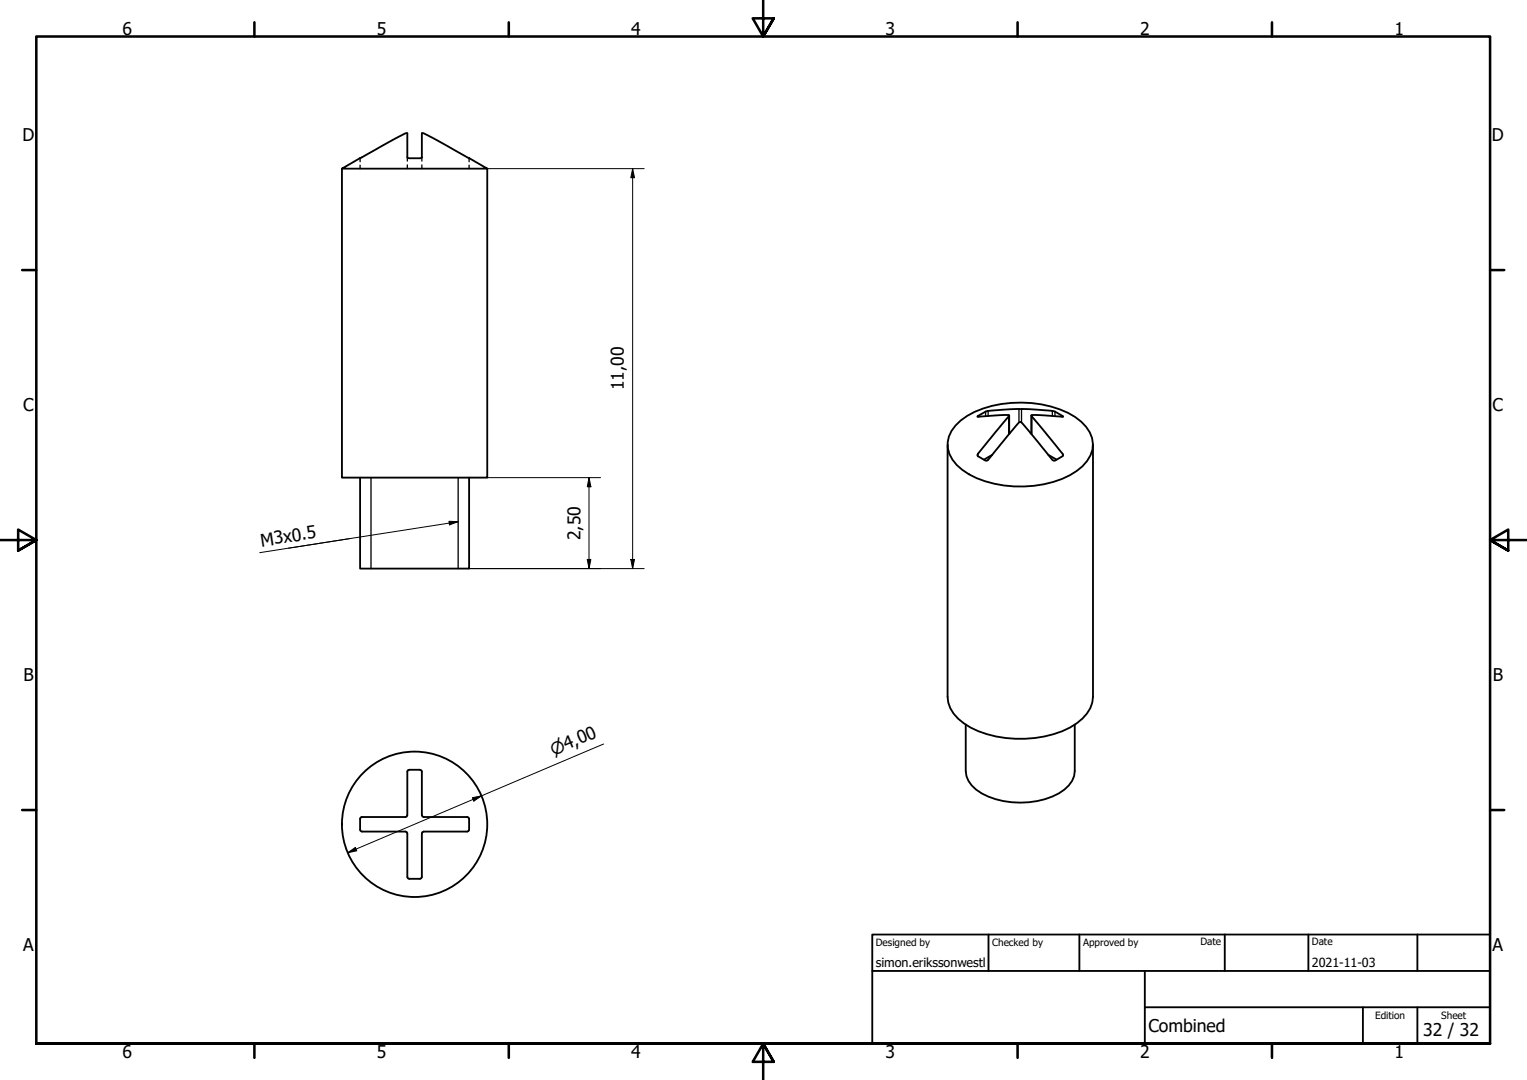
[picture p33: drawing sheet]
<svg xmlns="http://www.w3.org/2000/svg" width="420mm" height="297mm" viewBox="0 0 420 297" stroke-linecap="round" stroke-linejoin="round" font-family="sans-serif">
<defs><g id="words">
<g font-size="4.8">
<text x="33.7" y="9.6">6</text>
<text x="103.7" y="9.6">5</text>
<text x="173.7" y="9.6">4</text>
<text x="243.7" y="9.6">3</text>
<text x="313.7" y="9.6">2</text>
<text x="383.7" y="9.6">1</text>
<text x="6.2" y="38.9">D</text>
<text x="410.5" y="38.9">D</text>
<text x="171.7" y="107.4" transform="rotate(-90 171.7 107.4)">11,00</text>
<text x="6.4" y="113.2">C</text>
<text x="410.7" y="113.2">C</text>
<text x="159.7" y="148.6" transform="rotate(-90 159.7 148.6)">2,50</text>
<text x="72" y="150.3" transform="rotate(-9 72 150.3)">M3x0.5</text>
<text x="6.4" y="187.4">B</text>
<text x="410.7" y="187.4">B</text>
<text x="6.4" y="261.7">A</text>
<text x="410.7" y="261.7">A</text>
<text x="316" y="283.8">Combined</text>
<text x="391.6" y="285">32 / 32</text>
<text x="33.7" y="290.9">6</text>
<text x="103.7" y="290.9">5</text>
<text x="173.7" y="290.9">4</text>
<text x="243.7" y="290.9">3</text>
<text x="313.7" y="290.9">2</text>
<text x="383.7" y="290.9">1</text>
</g>
<text font-size="4.6" x="152.3" y="207.9" transform="rotate(-23 152.3 207.9)">⌀4,00</text>
<g font-size="3.5">
<text x="241" y="266">simon.erikssonwestl</text>
<text x="361" y="266">2021-11-03</text>
</g>
<g font-size="2.8">
<text x="241" y="260.1">Designed by</text>
<text x="273" y="260.1">Checked by</text>
<text x="298" y="260.1">Approved by</text>
<text x="330.3" y="260">Date</text>
<text x="361" y="260">Date</text>
<text x="378.4" y="280.1">Edition</text>
<text x="396.6" y="280.1">Sheet</text>
</g>
</g></defs>
<!-- layer: Hidden (ISO) -->
<path d="M99.1 43.5v1M99.1 45.4v1M112.1 43.3v1M112.1 45.3v1.1M116.1 43.3v1M116.1 45.3v1.1M129.1 43.5v1M129.1 45.4v1" fill="none" stroke="#000" stroke-width=".36"/>
<!-- layer: Visible (ISO) -->
<g fill="none" stroke="#000" stroke-width=".51">
<path d="M94.1 46.4l13.7-7.7 4.1-2.1 .2 .1 .1 6.8h3.4l.5-.2v-6.6l.1-.1 4.2 2.1 13.7 7.7zM94.1 46.4v85h40v-85M262.9 117a21.2 21.2 0 0 1 12.6-5.9 30.1 30.1 0 0 1 20.3 3.6 8.9 8.9 0 0 1 4.8 9 12.6 12.6 0 0 1-8.4 8 31.6 31.6 0 0 1-25.6-1.3 11 11 0 0 1-5.8-7.1 7.6 7.6 0 0 1 2.1-6.3zM269 114.4a7.9 7.9 0 0 1 5.7-1.6 62 62 0 0 1 15.6 .4l2.2 1.4-6.7-.4-2 .1 8.6 10.5 .1 .4-.1 .3-2.1 1.2-.7-.2-6.6-8.1-2.3-2.4-1.5 1.5-7.3 9-.7 .2-2.2-1.2v-.7l8.7-10.5-2-.1-6.8 .4zM277.7 118.9l.2 .1M277.7 114.3v5M283.8 118.9l-.3 .1M283.8 114.3v5M99.1 131.4v25h30v-25M260.7 122.3v69.4a8.9 8.9 0 0 0 4.5 7.3 29.7 29.7 0 0 0 22.2 3.6 19.2 19.2 0 0 0 11.7-6.3l.9-1.5 .5-1.6 .2-1.5v-69.4M273 125.1l-2.3 1.3M288.4 125.1l2.3 1.3"/>
<path d="M265.7 199.3v12.8a7.3 7.3 0 0 0 4.4 6.1 23.4 23.4 0 0 0 21.2 0 7.8 7.8 0 0 0 4.4-6.1v-12.8M99.2 224.8l12.4-.1 .3-.1 .2-.4v-12l.1-.3 .4-.2h3l.3 .2 .2 .3v12l.1 .4 .4 .1h12l.3 .1 .2 .4v3l-.2 .4-.3 .1h-12l-.4 .2-.1 .3v12l-.5 .5h-3l-.4-.2-.1-.3v-12l-.2-.3-.3-.2h-12l-.4-.1-.1-.4z"/>
<circle cx="114.1" cy="226.7" r="20"/>
</g>
<!-- layer: Visible Narrow (ISO) -->
<g fill="none" stroke="#000" stroke-width=".36">
<path d="M269 114.4v.2M271.2 113.2v1.3M271.9 113v1.4M277.5 114.6v4.9M280.4 112.5v3.7M281.1 112.5v3.7M283.9 114.6v4.9M289.6 113v1.4M290.3 113.2v1.3M292.4 114.4v.2M102.1 131.4v25M126.1 131.4v25"/>
<path d="M269 124.8v.7M292.4 124.8v.7"/>
</g>
<!-- layer: Border (ISO) -->
<g fill="none" stroke="#000" stroke-width=".7">
<path d="M70 6.1v3.9M140 6.1v3.9M210 0v10l-2.9-5h5.8l-2.9 5 2.9-5M280 6.1v3.9M350 6.1v3.9M6.1 74.3h3.9M410 74.3h3.9M0 148.5h10l-5-2.8v5.7l5-2.9-5 2.9M420 148.5h-10l5-2.8v5.7l-5-2.9 5 2.9M6.1 222.8h3.9M410 222.8h3.9M10 287v-277h400v277h-400h400"/>
<path d="M70 287v3.9M140 287v3.9M212.9 292l-2.9-5 2.9 5h-5.8l2.9-5v10M280 287v3.9M350 287v3.9"/>
</g>
<!-- layer: Title (ISO) -->
<path d="M240 257h170v30h-170zM272 257v10M297 257v10M337 257v10M360 257v10M390 257v10M240 267h170M315 277h95M315 267v20M375 277v10M390 277v10" fill="none" stroke="#000" stroke-width=".51"/>
<!-- layer: Dimension (ISO) -->
<path d="M134.1 46.4h43.1M174.1 46.4l.5 2.5h-1zM174.1 46.4v110M134.1 131.4h31.1M162.1 131.4l.5 2.5h-1zM162.1 131.4v25M129.1 156.4h48.1M161.6 153.9h1l-.5 2.5zM173.6 153.9h1l-.5 2.5zM130 219.4l2.5-.5-2.1 1.4zM166.1 204.6l-70.4 29.9M95.7 234.5l2.1-1.4 .4 .9z" fill="none" stroke="#000" stroke-width=".28"/>
<g fill="#000">
<path d="M174.1 46.4l.5 2.5h-1z" fill-rule="evenodd"/>
<path d="M162.1 131.4l.5 2.5h-1z" fill-rule="evenodd"/>
<path d="M161.6 153.9h1l-.5 2.5z" fill-rule="evenodd"/>
<path d="M173.6 153.9h1l-.5 2.5z" fill-rule="evenodd"/>
<path d="M95.7 234.5l2.1-1.4 .4 .9z" fill-rule="evenodd"/>
<path d="M130 219.4l2.5-.5-2.1 1.4z" fill-rule="evenodd"/>
</g>
<!-- layer: Symbol (ISO) -->
<path d="M96.1 148.2l-24.6 3.8M123.5 143.4l2.6 .1-2.4 .9zM126.1 143.5l-46.7 7.3" fill="none" stroke="#000" stroke-width=".28"/>
<path d="M123.5 143.4l2.6 .1-2.4 .9z" fill-rule="evenodd" fill="#000"/>
<use href="#words"/>
</svg>
